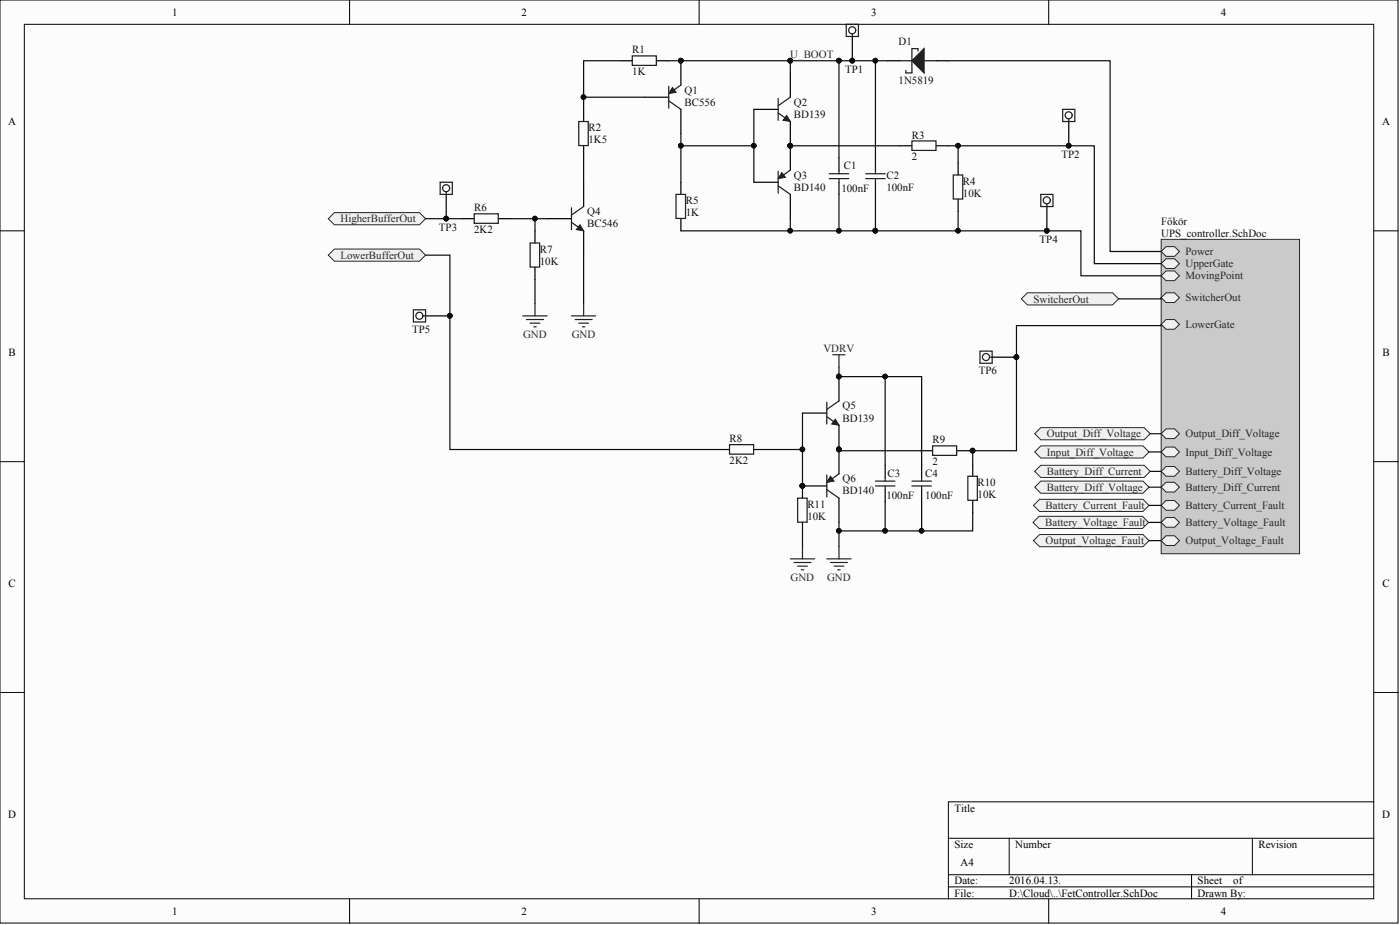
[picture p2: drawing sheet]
<svg xmlns="http://www.w3.org/2000/svg" width="292mm" height="193mm" viewBox="0 0 292 193" stroke-linecap="round" stroke-linejoin="round" font-family="sans-serif">
<defs><g id="words">
<g font-size="2.3">
<text x="35.9" y="3.3">1</text>
<text x="108.8" y="3.3">2</text>
<text x="181.8" y="3.3">3</text>
<text x="254.7" y="3.3">4</text>
<text x="1.7" y="26.1">A</text>
<text x="288.4" y="26.1">A</text>
<text x="1.8" y="74.3">B</text>
<text x="288.4" y="74.3">B</text>
<text x="1.8" y="122.4">C</text>
<text x="288.4" y="122.4">C</text>
<text x="1.7" y="170.6">D</text>
<text x="199.1" y="169.3">Title</text>
<text x="288.4" y="170.6">D</text>
<text x="199.1" y="176.9">Size</text>
<text x="211.8" y="176.9">Number</text>
<text x="262.6" y="176.9">Revision</text>
<text x="199.1" y="184.5">Date:</text>
<text x="200.4" y="180.7">A4</text>
<text x="210.6" y="184.5">2016.04.13.</text>
<text x="249.9" y="184.5">Sheet</text>
<text x="257.3" y="184.5">of</text>
<text x="35.9" y="190.8">1</text>
<text x="108.8" y="190.8">2</text>
<text x="181.8" y="190.8">3</text>
<text x="199.1" y="187">File:</text>
<text x="210.6" y="187">D:\Cloud\..\FetController.SchDoc</text>
<text x="249.9" y="187">Drawn By:</text>
<text x="254.7" y="190.8">4</text>
</g>
<g font-size="2.3" fill="#0e0e0e">
<text x="131.9" y="11.2">R1</text>
<text x="187.5" y="9.4">D1</text>
<text x="131.9" y="15.7">1K</text>
<text x="176.3" y="15.2">TP1</text>
<text x="187.5" y="17.5">1N5819</text>
<text x="142.8" y="19.5">Q1</text>
<text x="142.8" y="22.1">BC556</text>
<text x="165.7" y="22.1">Q2</text>
<text x="122.8" y="29.9">1K5</text>
<text x="122.8" y="27.4">R2</text>
<text x="165.7" y="24.6">BD139</text>
<text x="190.3" y="28.9">R3</text>
<text x="176.1" y="35.2">C1</text>
<text x="190.3" y="33.5">2</text>
<text x="221.5" y="33">TP2</text>
<text x="165.7" y="37.3">Q3</text>
<text x="165.7" y="39.8">BD140</text>
<text x="175.6" y="40">100nF</text>
<text x="184.9" y="39.8">100nF</text>
<text x="184.9" y="37.3">C2</text>
<text x="200.9" y="41.1">10K</text>
<text x="200.9" y="38.5">R4</text>
<text x="98.9" y="44.1">R6</text>
<text x="122.5" y="44.9">Q4</text>
<text x="122.5" y="47.4">BC546</text>
<text x="143.1" y="45.1">1K</text>
<text x="143.1" y="42.6">R5</text>
<text x="242.3" y="46.9">Főkör</text>
<text x="91.6" y="48.2">TP3</text>
<text x="98.9" y="48.7">2K2</text>
<text x="112.6" y="52.7">R7</text>
<text x="216.9" y="50.7">TP4</text>
<text x="242.3" y="49.4">UPS_controller.SchDoc</text>
<text x="112.6" y="55.3">10K</text>
<text x="86" y="69.4">TP5</text>
<text x="204.2" y="78.1">TP6</text>
<text x="175.8" y="85.4">Q5</text>
<text x="175.8" y="87.9">BD139</text>
<text x="152.2" y="92.3">R8</text>
<text x="194.6" y="92.5">R9</text>
<text x="152.2" y="96.8">2K2</text>
<text x="175.8" y="100.6">Q6</text>
<text x="185.2" y="99.6">C3</text>
<text x="193.1" y="99.6">C4</text>
<text x="194.6" y="97.1">2</text>
<text x="204" y="101.4">R10</text>
<text x="168.4" y="105.9">R11</text>
<text x="175.8" y="103.2">BD140</text>
<text x="184.9" y="104.2">100nF</text>
<text x="193.1" y="104.2">100nF</text>
<text x="204" y="103.9">10K</text>
<text x="168.4" y="108.5">10K</text>
</g>
<g font-size="2.3" fill="#262626">
<text x="164.9" y="12.2">U_BOOT</text>
<text x="71" y="46.4">HigherBufferOut</text>
<text x="71" y="54">LowerBufferOut</text>
<text x="247.3" y="53.2">Power</text>
<text x="247.3" y="58.3">MovingPoint</text>
<text x="247.3" y="55.8">UpperGate</text>
<text x="215.6" y="63.1">SwitcherOut</text>
<text x="247.3" y="62.9">SwitcherOut</text>
<text x="109.1" y="70.5">GND</text>
<text x="119.3" y="70.5">GND</text>
<text x="247.3" y="68.4">LowerGate</text>
<text x="171.8" y="73.5">VDRV</text>
<text x="218.4" y="91.2">Output_Diff_Voltage</text>
<text x="218.4" y="95">Input_Diff_Voltage</text>
<text x="247.3" y="91.2">Output_Diff_Voltage</text>
<text x="247.3" y="95">Input_Diff_Voltage</text>
<text x="218.4" y="99.1">Battery_Diff_Current</text>
<text x="247.3" y="99.1">Battery_Diff_Voltage</text>
<text x="218.2" y="106.2">Battery_Current_Fault</text>
<text x="218.4" y="102.4">Battery_Diff_Voltage</text>
<text x="247.3" y="102.4">Battery_Diff_Current</text>
<text x="247.3" y="106.2">Battery_Current_Fault</text>
<text x="218.1" y="109.7">Battery_Voltage_Fault</text>
<text x="218.2" y="113.5">Output_Voltage_Fault</text>
<text x="247.3" y="109.7">Battery_Voltage_Fault</text>
<text x="247.3" y="113.5">Output_Voltage_Fault</text>
<text x="164.9" y="121.1">GND</text>
<text x="172.5" y="121.1">GND</text>
</g>
</g></defs>
<g fill="#fcfcfc" stroke="#000" stroke-width=".21">
<path d="M0 0h291.7v192.6h-291.7z"/>
<path d="M5.1 5.1h281.5v182.4h-281.5z"/>
</g>
<g fill="none" stroke="#000" stroke-width=".21">
<path d="M72.9 0v5.1M145.9 0v5.1M218.8 0v5.1M0 48.2h5.1M286.7 48.2h5M0 96.3h5.1M286.7 96.3h5M0 144.5h5.1M286.7 144.5h5M197.9 174.9h88.8M210.6 174.9v7.6M261.3 174.9v7.6"/>
<path d="M286.7 167.3h-88.8v20.2M72.9 187.5v5.1M145.9 187.5v5.1M197.9 182.5h88.8M197.9 185h88.8M218.8 187.5v5.1M248.6 182.5v5"/>
</g>
<path d="M182.7 33v2.5M182.7 38v2.6" fill="none" stroke="#000" stroke-width=".25"/>
<path d="M180.6 36.2h4.1M180.6 37.3h4.1M182.7 35.5v.7M182.7 37.3v.7" fill="none" stroke="#1c1c1c" stroke-width=".25"/>
<path d="M190.3 12.7l2.5-2.6v5.1z" fill="#1c1c1c"/>
<path d="M187.7 12.7h2.6M190.3 12.7l2.5-2.6v5.1zM191.5 10.6v-.5h-1.2v5.1h-1.3v-.5M192.8 12.7h2.5M162.4 23.6l2.5 1.7M162.4 20.5v4.6M164.9 20.3l-2.5 1.8M190.3 29.4h5v2h-5z" fill="none" stroke="#1c1c1c" stroke-width=".25"/>
<path d="M164.9 15.2v5.1M185.2 12.7h2.5M195.3 12.7h2.6M157.3 22.8h5.1M164.9 25.3v5.1M187.7 30.4h2.6M195.3 30.4h2.6" fill="none" stroke="#000" stroke-width=".25"/>
<circle cx="164.9" cy="30.4" r=".48" fill="#0e0e0e" stroke="#0e0e0e" stroke-width=".21"/>
<path d="M164.1 24.1l.8 1.2-1.5-.2z" fill="#1c1c1c"/>
<path d="M164.1 24.1l.8 1.2-1.5-.2z" fill="none" stroke="#1c1c1c" stroke-width=".21"/>
<circle cx="164.9" cy="30.4" r=".48" fill="#0e0e0e" stroke="#0e0e0e" stroke-width=".21"/>
<path d="M121.8 38v5.1M114.2 45.6h5M121.8 48.2v5" fill="none" stroke="#000" stroke-width=".25"/>
<path d="M119.2 46.4l2.6 1.8M119.2 43.3v4.6M121.8 43.1l-2.6 1.8" fill="none" stroke="#1c1c1c" stroke-width=".25"/>
<path d="M121 46.9l.8 1.3-1.6-.3z" fill="#1c1c1c"/>
<path d="M121 46.9l.8 1.3-1.6-.3z" fill="none" stroke="#1c1c1c" stroke-width=".21"/>
<path d="M157.3 38h5.1M164.9 30.4v5.1M164.9 40.6v5" fill="none" stroke="#000" stroke-width=".25"/>
<circle cx="164.9" cy="30.4" r=".48" fill="#0e0e0e" stroke="#0e0e0e" stroke-width=".21"/>
<path d="M162.4 35.7v4.6M162.4 38.8l2.5 1.8M164.9 35.5l-1.8 1.3" fill="none" stroke="#1c1c1c" stroke-width=".25"/>
<path d="M163.1 36l.8 1-1.5 .3z" fill="#1c1c1c"/>
<path d="M163.1 36l.8 1-1.5 .3z" fill="none" stroke="#1c1c1c" stroke-width=".21"/>
<g fill="#0e0e0e" stroke="#0e0e0e" stroke-width=".21">
<circle cx="164.9" cy="30.4" r=".48"/>
<circle cx="142" cy="12.7" r=".48"/>
</g>
<path d="M142.1 12.7v5M134.5 20.3h5M142.1 22.8v5.1" fill="none" stroke="#000" stroke-width=".25"/>
<path d="M139.5 18v4.6M142.1 17.7l-1.8 1.3M139.5 21l2.6 1.8" fill="none" stroke="#1c1c1c" stroke-width=".25"/>
<path d="M140.3 18.3l.7 1-1.5 .2z" fill="#1c1c1c"/>
<path d="M140.3 18.3l.7 1-1.5 .2z" fill="none" stroke="#1c1c1c" stroke-width=".21"/>
<g fill="#0e0e0e" stroke="#0e0e0e" stroke-width=".21">
<circle cx="142" cy="12.7" r=".48"/>
<circle cx="175" cy="78.5" r=".48"/>
<circle cx="175" cy="93.8" r=".48"/>
</g>
<g fill="none" stroke="#000" stroke-width=".25">
<path d="M129.4 12.7h2.5M137 12.7h2.5M121.8 22.8v2.5M121.8 30.4v2.6M142.1 38v2.6M96.4 45.6h2.5M104 45.6h2.5M111.6 48.2v2.5M111.6 55.8v2.5M142.1 45.6v2.6M175 78.6v5M167.4 86.2h5.1"/>
<path d="M175 88.7v5.1"/>
</g>
<path d="M131.9 11.7h5v1.9h-5zM120.8 25.3h1.9v5.1h-1.9zM98.9 44.6h5.1v2h-5.1zM110.6 50.7h2v5h-2zM141 40.6h2v5h-2zM172.5 86.9l2.5 1.8M172.5 83.9v4.6M175 83.6l-2.5 1.8" fill="none" stroke="#1c1c1c" stroke-width=".25"/>
<path d="M109.1 65.9h5.1M109.8 66.7h3.6M110.6 67.4h2M111.4 68.2h.5M111.6 63.4v2.5M119.2 65.9h5.1M120 66.7h3.5M120.8 67.4h2M121.5 68.2h.5M121.8 63.4v2.5" fill="none" stroke="#262626" stroke-width=".25"/>
<path d="M174.3 87.4l.7 1.3-1.5-.2z" fill="#1c1c1c"/>
<path d="M174.3 87.4l.7 1.3-1.5-.2z" fill="none" stroke="#1c1c1c" stroke-width=".21"/>
<g fill="#0e0e0e" stroke="#0e0e0e" stroke-width=".21">
<circle cx="175" cy="78.5" r=".48"/>
<circle cx="175" cy="93.8" r=".48"/>
<circle cx="167.4" cy="101.4" r=".48"/>
</g>
<path d="M175 93.8v5M167.4 101.4h5.1M175 103.9v5.1" fill="none" stroke="#000" stroke-width=".25"/>
<path d="M172.5 99.1v4.6M175 98.8l-1.7 1.3M172.5 102.1l2.5 1.8" fill="none" stroke="#1c1c1c" stroke-width=".25"/>
<path d="M173.3 99.4l.7 1-1.5 .2z" fill="#1c1c1c"/>
<path d="M173.3 99.4l.7 1-1.5 .2z" fill="none" stroke="#1c1c1c" stroke-width=".21"/>
<g fill="#0e0e0e" stroke="#0e0e0e" stroke-width=".21">
<circle cx="167.4" cy="101.4" r=".48"/>
<circle cx="175" cy="93.8" r=".48"/>
</g>
<g fill="none" stroke="#000" stroke-width=".25">
<path d="M175 33v2.5M175 38v2.6M199.9 34v2.5M199.9 41.6v2.5M149.7 93.8h2.5M157.3 93.8h2.5M184.7 97.1v2.5M192 94h2.6M192.3 97.1v2.5M199.7 94h2.5M202.9 96.8v2.6M167.4 101.4v2.5"/>
<path d="M167.4 109v2.5M184.7 102.1v2.6M192.3 102.1v2.6M202.9 104.4v2.6"/>
</g>
<g fill="none" stroke="#1c1c1c" stroke-width=".25">
<path d="M173 36.2h4.1M173 37.3h4.1M175 35.5v.7M175 37.3v.7M198.9 36.5h2v5h-2zM152.2 92.8h5v1.9h-5zM184.7 99.6v.8M192.3 99.6v.8M194.6 93h5v2h-5zM201.9 99.4h2v5h-2zM166.4 103.9h2v5h-2zM182.7 100.4h4"/>
<path d="M182.7 101.4h4M184.7 101.4v.7M190.3 100.4h4M190.3 101.4h4M192.3 101.4v.7"/>
</g>
<path d="M173.8 74h2.5M175 74v2.5M164.9 116.6h5.1M165.7 117.3h3.5M166.4 118.1h2M167.2 118.9h.5M167.4 114.1v2.5M172.5 116.6h5.1M173.3 117.3h3.5M174 118.1h2.1M174.8 118.9h.5M175 114.1v2.5" fill="none" stroke="#262626" stroke-width=".25"/>
<g fill="#f0f0f0" stroke="#262626" stroke-width=".21">
<path d="M68.5 45.6l1.3-1.2h17.7l1.3 1.2-1.3 1.3h-17.7z" fill-rule="evenodd"/>
<path d="M68.5 53.2l1.3-1.2h17.7l1.3 1.2-1.3 1.3h-17.7z" fill-rule="evenodd"/>
</g>
<path d="M242.3 49.9h28.8v65.6h-28.8z" fill="#cacaca" stroke="#262626" stroke-width=".21"/>
<path d="M242.3 52.5l1-1h1.8l1 1-1 1h-1.8z" fill-rule="evenodd" fill="#f0f0f0"/>
<path d="M242.3 52.5l1-1h1.8l1 1-1 1h-1.8z" fill="none" stroke="#262626" stroke-width=".21"/>
<path d="M242.3 57.5l1-1h1.8l1 1-1 1h-1.8z" fill-rule="evenodd" fill="#f0f0f0"/>
<path d="M242.3 57.5l1-1h1.8l1 1-1 1h-1.8z" fill="none" stroke="#262626" stroke-width=".21"/>
<path d="M242.3 55l1-1h1.8l1 1-1 1h-1.8z" fill-rule="evenodd" fill="#f0f0f0"/>
<path d="M242.3 55l1-1h1.8l1 1-1 1h-1.8z" fill="none" stroke="#262626" stroke-width=".21"/>
<path d="M242.3 67.7l1-1h1.8l1 1-1 1h-1.8z" fill-rule="evenodd" fill="#f0f0f0"/>
<path d="M242.3 67.7l1-1h1.8l1 1-1 1h-1.8z" fill="none" stroke="#262626" stroke-width=".21"/>
<path d="M242.3 62.1l1-1h1.8l1 1-1 1h-1.8z" fill-rule="evenodd" fill="#f0f0f0"/>
<path d="M242.3 62.1l1-1h1.8l1 1-1 1h-1.8z" fill="none" stroke="#262626" stroke-width=".21"/>
<path d="M242.3 90.5l1-1h1.8l1 1-1 1h-1.8z" fill-rule="evenodd" fill="#f0f0f0"/>
<path d="M242.3 90.5l1-1h1.8l1 1-1 1h-1.8z" fill="none" stroke="#262626" stroke-width=".21"/>
<path d="M242.3 94.3l1-1h1.8l1 1-1 1h-1.8z" fill-rule="evenodd" fill="#f0f0f0"/>
<path d="M242.3 94.3l1-1h1.8l1 1-1 1h-1.8z" fill="none" stroke="#262626" stroke-width=".21"/>
<path d="M242.3 98.3l1-1h1.8l1 1-1 1.1h-1.8z" fill-rule="evenodd" fill="#f0f0f0"/>
<path d="M242.3 98.3l1-1h1.8l1 1-1 1.1h-1.8z" fill="none" stroke="#262626" stroke-width=".21"/>
<path d="M242.3 101.6l1-1h1.8l1 1-1 1h-1.8z" fill-rule="evenodd" fill="#f0f0f0"/>
<path d="M242.3 101.6l1-1h1.8l1 1-1 1h-1.8z" fill="none" stroke="#262626" stroke-width=".21"/>
<path d="M242.3 105.4l1-1h1.8l1 1-1 1h-1.8z" fill-rule="evenodd" fill="#f0f0f0"/>
<path d="M242.3 105.4l1-1h1.8l1 1-1 1h-1.8z" fill="none" stroke="#262626" stroke-width=".21"/>
<path d="M242.3 109l1-1h1.8l1 1-1 1h-1.8z" fill-rule="evenodd" fill="#f0f0f0"/>
<path d="M242.3 109l1-1h1.8l1 1-1 1h-1.8z" fill="none" stroke="#262626" stroke-width=".21"/>
<path d="M242.3 112.8l1-1h1.8l1 1-1 1h-1.8z" fill-rule="evenodd" fill="#f0f0f0"/>
<path d="M242.3 112.8l1-1h1.8l1 1-1 1h-1.8z" fill="none" stroke="#262626" stroke-width=".21"/>
<g fill="#f0f0f0" stroke="#262626" stroke-width=".21">
<path d="M213.1 62.4l1.3-1.3h17.7l1.3 1.3-1.3 1.2h-17.7z" fill-rule="evenodd"/>
<path d="M215.9 90.5l1.3-1.3h21.5l1.3 1.3-1.3 1.2h-21.5z" fill-rule="evenodd"/>
<path d="M215.9 94.3l1.3-1.3h21.3l1.2 1.3-1.2 1.3h-21.3z" fill-rule="evenodd"/>
<path d="M215.9 101.6l1.3-1.2h21.3l1.2 1.2-1.2 1.3h-21.3z" fill-rule="evenodd"/>
<path d="M215.9 98.3l1.3-1.2h21.5l1.3 1.2-1.3 1.3h-21.5z" fill-rule="evenodd"/>
<path d="M215.6 105.4l1.3-1.2h21.6l1.2 1.2-1.2 1.3h-21.6z" fill-rule="evenodd"/>
<path d="M215.5 109l1.3-1.3h21.6l1.2 1.3-1.2 1.2h-21.6z" fill-rule="evenodd"/>
<path d="M215.6 112.8l1.3-1.3h21.6l1.2 1.3-1.2 1.3h-21.6z" fill-rule="evenodd"/>
</g>
<g fill="none" stroke="#0e0e0e" stroke-width=".25">
<path d="M129.4 12.7h-7.6v7.6h12.7M139.5 12.7h35.5M164.9 12.7v2.5M175 12.7h7.7M175 12.7v20.3M185.2 12.7h-2.5v20.3M197.9 12.7h33.7v39.8h10.7M121.8 20.3v2.5M121.8 33v5M142.1 27.9v10.1M157.3 22.8v7.6h-15.2M157.3 30.4v7.6"/>
<path d="M164.9 30.4h22.8M197.9 30.4h30.4v24.6h14M199.9 30.4v3.6M88.8 45.6h7.6M88.8 53.2h5.1v40.6h55.8M106.5 45.6h5.1M111.6 58.3v5.1M114.2 45.6h-2.6v2.6M121.8 53.2v10.2M164.9 45.6v2.6h-22.8M175 40.6v7.6h-10.1M175 48.2h7.7"/>
<path d="M182.7 48.2h42.8v9.3h16.8M182.7 40.6v7.6M199.9 44.1v4.1M175 76.5v2.1h9.7v18.5M184.7 78.6h7.6v18.5M242.3 62.1v.3h-8.9M242.3 67.7v.2h-30.2v26.1h-9.2M159.8 93.8h7.6v7.6M167.4 86.2v7.6M175 93.8v.2h17M202.2 94h.7M202.9 94v2.8"/>
<path d="M239.7 94.3h2.6M240 90.5h2.3M240 98.3h2.3M167.4 111.5v2.6M175 109v5.1M184.7 104.7v6.1h-9.7M192.3 104.7v6.1h-7.6M202.9 107v3.8h-10.6M239.6 109h2.7M239.7 101.6h2.6M239.7 105.4h2.6M239.7 112.8h2.6"/>
</g>
<g fill="#0e0e0e" stroke="#0e0e0e" stroke-width=".21">
<circle cx="182.6" cy="12.7" r=".48"/>
<circle cx="157.3" cy="30.4" r=".48"/>
<circle cx="142" cy="30.4" r=".48"/>
<circle cx="164.9" cy="48.1" r=".48"/>
<circle cx="121.7" cy="20.3" r=".48"/>
<circle cx="111.6" cy="45.6" r=".48"/>
<circle cx="182.6" cy="48.1" r=".48"/>
<circle cx="164.9" cy="30.4" r=".48"/>
<circle cx="164.9" cy="12.7" r=".48"/>
<circle cx="93.1" cy="45.6" r=".48"/>
<circle cx="175" cy="93.8" r=".48"/>
<circle cx="175" cy="110.7" r=".48"/>
<circle cx="167.4" cy="93.8" r=".48"/>
<circle cx="167.4" cy="101.4" r=".48"/>
<circle cx="93.8" cy="65.9" r=".48"/>
<circle cx="175" cy="48.1" r=".48"/>
<circle cx="175" cy="12.7" r=".48"/>
<circle cx="177.8" cy="12.7" r=".48"/>
<circle cx="184.7" cy="78.5" r=".48"/>
<circle cx="175" cy="78.5" r=".48"/>
<circle cx="184.7" cy="110.7" r=".48"/>
<circle cx="192.3" cy="110.7" r=".48"/>
<circle cx="199.9" cy="30.4" r=".48"/>
<circle cx="199.9" cy="48.1" r=".48"/>
<circle cx="202.9" cy="94" r=".48"/>
<circle cx="212.1" cy="74.5" r=".48"/>
<circle cx="142" cy="12.7" r=".48"/>
<circle cx="218.4" cy="48.1" r=".48"/>
<circle cx="223" cy="30.4" r=".48"/>
</g>
<path d="M177.8 7.6v5.1M223 25.3v5.1M93.1 40.6v5M218.4 43.1v5.1M88.8 65.9h5.1M207 74.5h5.1" fill="none" stroke="#000" stroke-width=".25"/>
<g fill="none" stroke="#1c1c1c" stroke-width=".25">
<path d="M176.6 5.1h2.5v2.5h-2.5zM177.8 7.1v.5M91.8 38h2.6v2.6h-2.6zM221.7 22.8h2.6v2.5h-2.6zM223 24.8v.5M93.1 40v.6M217.2 40.6h2.5v2.5h-2.5zM218.4 42.6v.5M86.3 64.6h2.5v2.6h-2.5zM88.3 65.9h.5M204.5 73.2h2.5v2.6h-2.5zM206.5 74.5h.5"/>
<circle cx="177.8" cy="6.3" r=".74"/>
<circle cx="93.1" cy="39.3" r=".74"/>
<circle cx="223" cy="24.1" r=".74"/>
<circle cx="218.4" cy="41.8" r=".74"/>
<circle cx="87.5" cy="65.9" r=".74"/>
<circle cx="205.7" cy="74.5" r=".74"/>
</g>
<use href="#words"/>
</svg>
